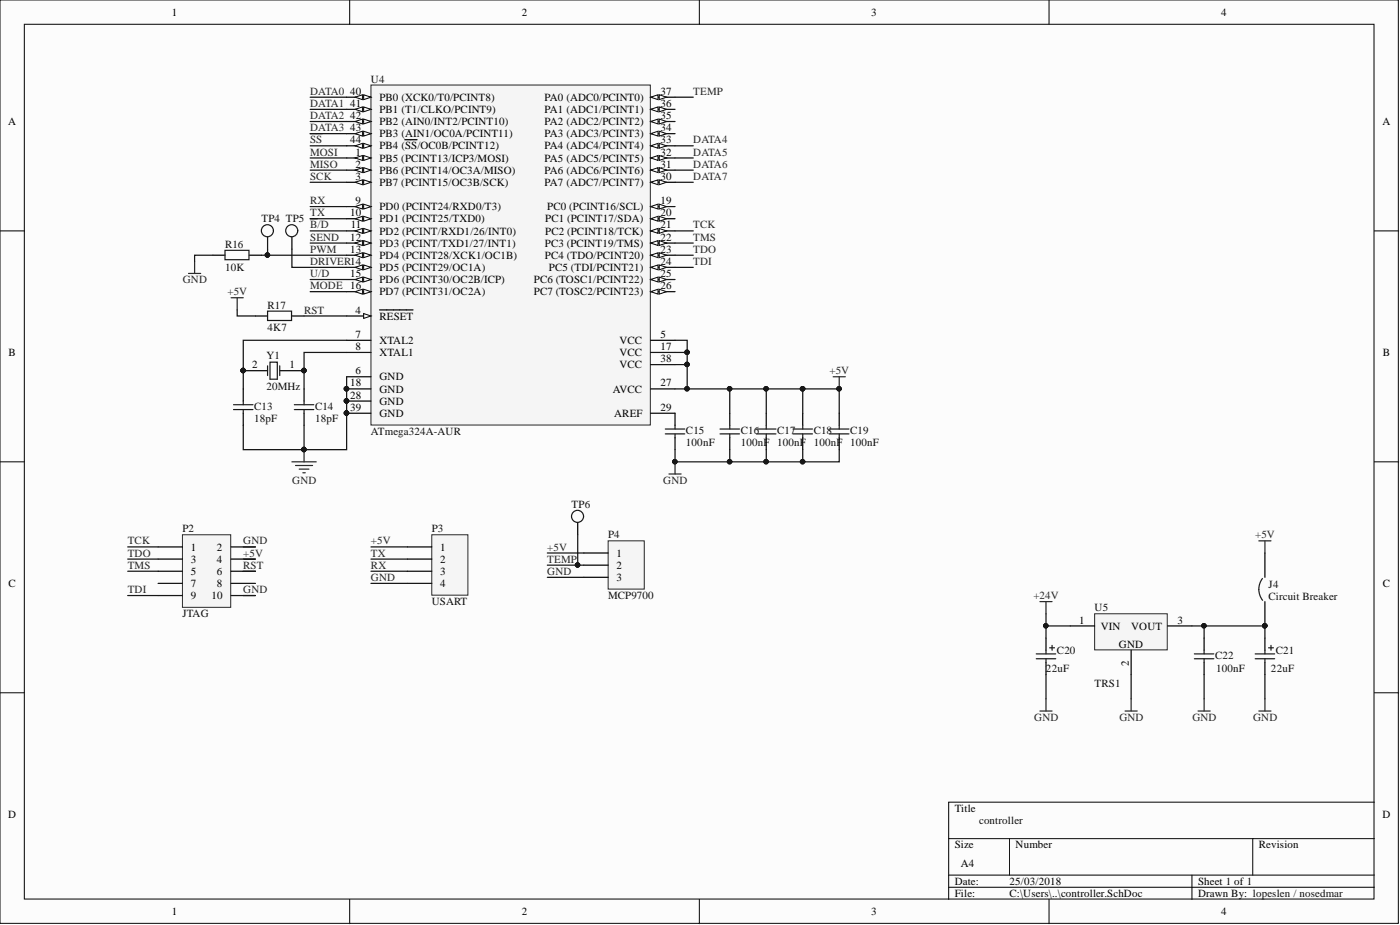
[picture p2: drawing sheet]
<svg xmlns="http://www.w3.org/2000/svg" width="292mm" height="193mm" viewBox="0 0 292 193" stroke-linecap="round" stroke-linejoin="round" font-family="sans-serif">
<defs><g id="words">
<g font-size="2.3">
<text x="35.9" y="3.3">1</text>
<text x="108.9" y="3.3">2</text>
<text x="181.8" y="3.3">3</text>
<text x="254.8" y="3.3">4</text>
<text x="73.1" y="19.8">40</text>
<text x="73.1" y="22.3">41</text>
<text x="79.2" y="21">PB0 (XCK0/T0/PCINT8)</text>
<text x="79.2" y="23.6">PB1 (T1/CLKO/PCINT9)</text>
<text x="113.6" y="23.6">PA1 (ADC1/PCINT1)</text>
<text x="113.6" y="21">PA0 (ADC0/PCINT0)</text>
<text x="137.8" y="22.3">36</text>
<text x="137.8" y="19.8">37</text>
<text x="1.7" y="26.1">A</text>
<text x="73.1" y="24.8">42</text>
<text x="73.1" y="27.4">43</text>
<text x="73.1" y="29.9">44</text>
<text x="79.2" y="26.1">PB2 (AIN0/INT2/PCINT10)</text>
<text x="79.2" y="28.6">PB3 (AIN1/OC0A/PCINT11)</text>
<text x="113.6" y="28.6">PA3 (ADC3/PCINT3)</text>
<text x="113.6" y="26.1">PA2 (ADC2/PCINT2)</text>
<text x="137.8" y="29.9">33</text>
<text x="137.8" y="27.4">34</text>
<text x="137.8" y="24.8">35</text>
<text x="288.4" y="26.1">A</text>
<text x="74.2" y="32.4">1</text>
<text x="74.2" y="35">2</text>
<text x="79.2" y="31.2">PB4 (SS/OC0B/PCINT12)</text>
<text x="79.2" y="33.7">PB5 (PCINT13/ICP3/MOSI)</text>
<text x="113.6" y="33.7">PA5 (ADC5/PCINT5)</text>
<text x="113.6" y="31.2">PA4 (ADC4/PCINT4)</text>
<text x="137.8" y="35">31</text>
<text x="137.8" y="32.4">32</text>
<text x="74.2" y="37.5">3</text>
<text x="79.2" y="36.3">PB6 (PCINT14/OC3A/MISO)</text>
<text x="79.2" y="38.8">PB7 (PCINT15/OC3B/SCK)</text>
<text x="113.6" y="38.8">PA7 (ADC7/PCINT7)</text>
<text x="113.6" y="36.3">PA6 (ADC6/PCINT6)</text>
<text x="137.8" y="37.5">30</text>
<text x="73.1" y="45.1">10</text>
<text x="73.2" y="47.7">11</text>
<text x="74.2" y="42.6">9</text>
<text x="79.2" y="43.9">PD0 (PCINT24/RXD0/T3)</text>
<text x="79.2" y="46.4">PD1 (PCINT25/TXD0)</text>
<text x="113.8" y="46.4">PC1 (PCINT17/SDA)</text>
<text x="114.2" y="43.9">PC0 (PCINT16/SCL)</text>
<text x="137.8" y="42.6">19</text>
<text x="137.8" y="45.1">20</text>
<text x="137.8" y="47.7">21</text>
<text x="73.1" y="50.2">12</text>
<text x="73.1" y="52.7">13</text>
<text x="79.2" y="48.9">PD2 (PCINT/RXD1/26/INT0)</text>
<text x="79.2" y="51.5">PD3 (PCINT/TXD1/27/INT1)</text>
<text x="113.7" y="51.5">PC3 (PCINT19/TMS)</text>
<text x="113.8" y="48.9">PC2 (PCINT18/TCK)</text>
<text x="137.8" y="50.2">22</text>
<text x="137.8" y="52.7">23</text>
<text x="73.1" y="57.8">15</text>
<text x="79.2" y="54">PD4 (PCINT28/XCK1/OC1B)</text>
<text x="79.2" y="56.5">PD5 (PCINT29/OC1A)</text>
<text x="79.2" y="59.1">PD6 (PCINT30/OC2B/ICP)</text>
<text x="111.4" y="59.1">PC6 (TOSC1/PCINT22)</text>
<text x="113.7" y="54">PC4 (TDO/PCINT20)</text>
<text x="114.5" y="56.5">PC5 (TDI/PCINT21)</text>
<text x="137.8" y="55.3">24</text>
<text x="137.8" y="57.8">25</text>
<text x="74.2" y="65.4">4</text>
<text x="79.2" y="61.6">PD7 (PCINT31/OC2A)</text>
<text x="111.4" y="61.6">PC7 (TOSC2/PCINT23)</text>
<text x="137.8" y="60.3">26</text>
<text x="74.2" y="70.5">7</text>
<text x="79.2" y="66.7">RESET</text>
<text x="79.2" y="71.8">XTAL2</text>
<text x="129.3" y="71.8">VCC</text>
<text x="137.8" y="70.5">5</text>
<text x="1.8" y="74.3">B</text>
<text x="52.6" y="76.8">2</text>
<text x="60.4" y="76.8">1</text>
<text x="74.2" y="73">8</text>
<text x="79.2" y="74.3">XTAL1</text>
<text x="129.3" y="74.3">VCC</text>
<text x="129.3" y="76.8">VCC</text>
<text x="137.8" y="73">17</text>
<text x="137.8" y="75.6">38</text>
<text x="288.5" y="74.3">B</text>
<text x="73.1" y="83.2">28</text>
<text x="73.1" y="80.6">18</text>
<text x="74.2" y="78.1">6</text>
<text x="79.2" y="79.4">GND</text>
<text x="79.2" y="81.9">GND</text>
<text x="127.9" y="81.9">AVCC</text>
<text x="137.8" y="80.6">27</text>
<text x="73.1" y="85.7">39</text>
<text x="79.2" y="84.4">GND</text>
<text x="79.2" y="87">GND</text>
<text x="128.2" y="87">AREF</text>
<text x="137.8" y="85.7">29</text>
<text x="39.8" y="114.9">1</text>
<text x="39.8" y="117.4">3</text>
<text x="39.8" y="119.9">5</text>
<text x="45.3" y="114.9">2</text>
<text x="45.3" y="117.4">4</text>
<text x="45.3" y="119.9">6</text>
<text x="91.9" y="114.9">1</text>
<text x="91.9" y="117.4">2</text>
<text x="91.9" y="119.9">3</text>
<text x="128.7" y="116.1">1</text>
<text x="128.7" y="118.7">2</text>
<text x="1.8" y="122.5">C</text>
<text x="39.8" y="122.5">7</text>
<text x="39.8" y="125">9</text>
<text x="44.2" y="125">10</text>
<text x="45.3" y="122.5">8</text>
<text x="91.9" y="122.5">4</text>
<text x="128.7" y="121.2">3</text>
<text x="288.5" y="122.5">C</text>
<text x="225.2" y="130.1">1</text>
<text x="229.7" y="131.3">VIN</text>
<text x="236" y="131.3">VOUT</text>
<text x="245.6" y="130.1">3</text>
<text x="233.5" y="135.1">GND</text>
<text x="235.5" y="138.9" transform="rotate(-90 235.5 138.9)">2</text>
<text x="1.7" y="170.6">D</text>
<text x="199.2" y="169.4">Title</text>
<text x="288.4" y="170.6">D</text>
<text x="199.2" y="177">Size</text>
<text x="211.9" y="177">Number</text>
<text x="262.6" y="177">Revision</text>
<text x="199.2" y="184.6">Date:</text>
<text x="200.5" y="180.8">A4</text>
<text x="210.6" y="184.6">25/03/2018</text>
<text x="250" y="184.6">Sheet 1 of 1</text>
<text x="35.9" y="190.9">1</text>
<text x="108.9" y="190.9">2</text>
<text x="181.8" y="190.9">3</text>
<text x="199.2" y="187.1">File:</text>
<text x="210.6" y="187.1">C:\Users\..\controller.SchDoc</text>
<text x="250" y="187.1">Drawn By: lopeslen / nosedmar</text>
<text x="254.8" y="190.9">4</text>
</g>
<g font-size="2.3" fill="#0e0e0e">
<text x="77.4" y="17.2">U4</text>
<text x="54.6" y="46.4">TP4 TP5</text>
<text x="46.9" y="51.7">R16</text>
<text x="46.9" y="56.5">10K</text>
<text x="55.8" y="64.4">R17</text>
<text x="55.8" y="69">4K7</text>
<text x="55.6" y="74.8">Y1</text>
<text x="55.6" y="81.4">20MHz</text>
<text x="53" y="88">18pF</text>
<text x="53" y="85.4">C13</text>
<text x="65.7" y="88">18pF</text>
<text x="65.7" y="85.4">C14</text>
<text x="77.4" y="90.8">ATmega324A-AUR</text>
<text x="143.1" y="93.1">100nF</text>
<text x="143.1" y="90.5">C15</text>
<text x="154.5" y="93.1">100nF</text>
<text x="154.5" y="90.5">C16</text>
<text x="162.2" y="93.1">100nF</text>
<text x="162.2" y="90.5">C17</text>
<text x="169.8" y="93.1">100nF</text>
<text x="169.8" y="90.5">C18</text>
<text x="177.4" y="93.1">100nF</text>
<text x="177.4" y="90.5">C19</text>
<text x="119.3" y="106">TP6</text>
<text x="38.1" y="111.1">P2</text>
<text x="90.1" y="111.1">P3</text>
<text x="126.9" y="112.3">P4</text>
<text x="126.9" y="125">MCP9700</text>
<text x="264.7" y="122.7">J4</text>
<text x="264.7" y="125.3">Circuit Breaker</text>
<text x="38.1" y="128.8">JTAG</text>
<text x="90.1" y="126.3">USART</text>
<text x="228.4" y="127.5">U5</text>
<text x="220.5" y="136.4">C20</text>
<text x="253.5" y="137.4">C22</text>
<text x="266.2" y="136.4">C21</text>
<text x="218.2" y="140.2">22uF</text>
<text x="228.4" y="143.3">TRS1</text>
<text x="253.8" y="140.2">100nF</text>
<text x="265.2" y="140.2">22uF</text>
<text x="204.3" y="171.9">controller</text>
</g>
<g font-size="2.3" fill="#262626">
<text x="64.7" y="19.8">DATA0</text>
<text x="64.7" y="22.3">DATA1</text>
<text x="144.6" y="19.8">TEMP</text>
<text x="64.7" y="29.9">SS</text>
<text x="64.7" y="24.8">DATA2</text>
<text x="64.7" y="27.4">DATA3</text>
<text x="144.6" y="29.9">DATA4</text>
<text x="64.7" y="32.4">MOSI</text>
<text x="64.7" y="35">MISO</text>
<text x="144.6" y="32.4">DATA5</text>
<text x="144.6" y="35">DATA6</text>
<text x="64.7" y="37.5">SCK</text>
<text x="144.6" y="37.5">DATA7</text>
<text x="64.7" y="45.1">TX</text>
<text x="64.7" y="42.6">RX</text>
<text x="64.7" y="47.7">B/D</text>
<text x="144.6" y="47.7">TCK</text>
<text x="64.7" y="50.2">SEND</text>
<text x="64.7" y="52.7">PWM</text>
<text x="144.6" y="52.7">TDO</text>
<text x="144.6" y="50.2">TMS</text>
<text x="38.1" y="59.1">GND</text>
<text x="64.7" y="55.3">DRIVER14</text>
<text x="64.7" y="57.8">U/D</text>
<text x="144.6" y="55.3">TDI</text>
<text x="47.5" y="61.6">+5V</text>
<text x="63.4" y="65.4">RST</text>
<text x="64.7" y="60.3">MODE 16</text>
<text x="173.1" y="78.1">+5V</text>
<text x="61" y="100.9">GND</text>
<text x="138.4" y="100.9">GND</text>
<text x="26.6" y="113.6">TCK</text>
<text x="50.8" y="113.6">GND</text>
<text x="77.4" y="113.6">+5V</text>
<text x="261.9" y="112.3">+5V</text>
<text x="26.6" y="116.1">TDO</text>
<text x="26.6" y="118.7">TMS</text>
<text x="50.8" y="118.7">RST</text>
<text x="50.8" y="116.1">+5V</text>
<text x="77.4" y="116.1">TX</text>
<text x="77.4" y="118.7">RX</text>
<text x="114.2" y="114.9">+5V</text>
<text x="114.2" y="117.4">TEMP</text>
<text x="114.2" y="119.9">GND</text>
<text x="26.6" y="123.7">TDI</text>
<text x="50.8" y="123.7">GND</text>
<text x="77.4" y="121.2">GND</text>
<text x="215.6" y="125">+24V</text>
<text x="215.8" y="150.4">GND</text>
<text x="233.5" y="150.4">GND</text>
<text x="248.8" y="150.4">GND</text>
<text x="261.5" y="150.4">GND</text>
</g>
</g></defs>
<g fill="#fcfcfc" stroke="#000" stroke-width=".21">
<path d="M0 0h291.8v192.6h-291.8z"/>
<path d="M5.1 5.1h281.6v182.5h-281.6z"/>
</g>
<g fill="none" stroke="#000" stroke-width=".21">
<path d="M73 0v5.1M145.9 0v5.1M218.9 0v5.1M0 48.2h5.1M286.8 48.2h5M0 96.3h5.1M286.8 96.3h5M0 144.5h5.1M286.8 144.5h5M197.9 175h88.9M210.6 175v7.6M261.4 175v7.6"/>
<path d="M286.8 167.3h-88.9v20.3M73 187.6v5.1M145.9 187.6v5.1M197.9 182.6h88.9M197.9 185.1h88.9M218.9 187.6v5.1M248.7 182.6v5"/>
</g>
<g fill="none" stroke="#000" stroke-width=".25">
<path d="M44.4 53.2h2.5M52 53.2h2.6M50.8 77.3h5M53.3 65.9h2.5M58.4 77.3h5M60.9 65.9h2.5M50.8 81.1v2.6M50.8 86.2v2.5M63.4 81.1v2.6M63.4 86.2v2.5M140.8 86.2v2.5M140.8 91.3v2.5"/>
<path d="M251.2 133.1v2.6M251.2 138.2v2.5"/>
</g>
<g fill="none" stroke="#1c1c1c" stroke-width=".25">
<path d="M46.9 52.2h5v2h-5zM55.8 64.9h5v2h-5zM55.8 76.3v2M56.3 75.6h1.6v3.5h-1.6zM58.4 76.3v2M48.7 84.4h4.1M48.7 85.4h4.1M50.8 83.7v.7M50.8 85.4v.8M61.4 84.4h4.1M61.4 85.4h4.1M63.4 83.7v.7"/>
<path d="M63.4 85.4v.8M138.8 89.5h4.1M138.8 90.5h4.1M140.8 88.7v.8M140.8 90.5v.8M249.2 136.4h4.1M249.2 137.4h4.1M251.2 135.7v.7M251.2 137.4v.8"/>
</g>
<g fill="none" stroke="#262626" stroke-width=".25">
<path d="M39.3 57h2.6M40.6 54.5v2.5M48.2 62.1h2.6M49.5 62.1v2.6M139.6 98.9h2.5M140.8 96.3v2.6M262.6 112.8h2.6M263.9 112.8v2.6M217 125.5h2.5M218.2 125.5v2.5M217 148.3h2.5M218.2 145.8v2.5"/>
<path d="M234.7 148.3h2.6M236 145.8v2.5M250 148.3h2.5M251.2 145.8v2.5M262.6 148.3h2.6M263.9 145.8v2.5"/>
</g>
<g fill="#0e0e0e" stroke="#0e0e0e" stroke-width=".21">
<circle cx="63.4" cy="77.3" r=".47"/>
<circle cx="50.7" cy="77.3" r=".47"/>
<circle cx="140.8" cy="96.3" r=".47"/>
</g>
<path d="M126.9 112.8h7.5v10.1h-7.5z" fill="#f5f5f5" stroke="#262626" stroke-width=".21"/>
<path d="M121.8 115.4h5.1M121.8 117.9h5.1M121.8 120.4h5.1" fill="none" stroke="#000" stroke-width=".25"/>
<path d="M90.1 111.6h7.5v12.6h-7.5z" fill="#f5f5f5" stroke="#262626" stroke-width=".21"/>
<path d="M85 114.1h5.1M85 116.6h5.1M85 119.2h5.1M85 121.7h5.1M218.2 133.1v2.6M218.2 138.2v2.5M263.9 133.1v2.6M263.9 138.2v2.5" fill="none" stroke="#000" stroke-width=".25"/>
<path d="M216.2 136.4h4.1M216.2 137.4h4.1M218.2 135.7v.7M218.2 137.4v.8M219 135.1h1M219.5 134.6v1.1M261.9 136.4h4M261.9 137.4h4M263.9 135.7v.7M263.9 137.4v.8M264.7 135.1h1M265.2 134.6v1.1" fill="none" stroke="#1c1c1c" stroke-width=".25"/>
<path d="M77.4 17.7h58.3v71h-58.3z" fill="#f5f5f5" stroke="#262626" stroke-width=".21"/>
<path d="M72.3 20.3h5.1" fill="none" stroke="#000" stroke-width=".25"/>
<path d="M75.9 19.8l1.5 .5-1.5 .5z" fill="#fcfcfc"/>
<path d="M75.9 19.8l1.5 .5-1.5 .5z" fill="none" stroke="#000" stroke-width=".21"/>
<path d="M74.1 20.3l1.5-.5v1z" fill="#fcfcfc"/>
<path d="M74.1 20.3l1.5-.5v1z" fill="none" stroke="#000" stroke-width=".21"/>
<path d="M72.3 22.8h5.1" fill="none" stroke="#000" stroke-width=".25"/>
<path d="M75.9 22.3l1.5 .5-1.5 .5z" fill="#fcfcfc"/>
<path d="M75.9 22.3l1.5 .5-1.5 .5z" fill="none" stroke="#000" stroke-width=".21"/>
<path d="M74.1 22.8l1.5-.5v1z" fill="#fcfcfc"/>
<path d="M74.1 22.8l1.5-.5v1z" fill="none" stroke="#000" stroke-width=".21"/>
<path d="M72.3 25.3h5.1" fill="none" stroke="#000" stroke-width=".25"/>
<path d="M75.9 24.8l1.5 .5-1.5 .6z" fill="#fcfcfc"/>
<path d="M75.9 24.8l1.5 .5-1.5 .6z" fill="none" stroke="#000" stroke-width=".21"/>
<path d="M74.1 25.3l1.5-.5v1.1z" fill="#fcfcfc"/>
<path d="M74.1 25.3l1.5-.5v1.1z" fill="none" stroke="#000" stroke-width=".21"/>
<path d="M72.3 27.9h5.1" fill="none" stroke="#000" stroke-width=".25"/>
<path d="M75.9 27.4l1.5 .5-1.5 .5z" fill="#fcfcfc"/>
<path d="M75.9 27.4l1.5 .5-1.5 .5z" fill="none" stroke="#000" stroke-width=".21"/>
<path d="M74.1 27.9l1.5-.5v1z" fill="#fcfcfc"/>
<path d="M74.1 27.9l1.5-.5v1z" fill="none" stroke="#000" stroke-width=".21"/>
<path d="M72.3 30.4h5.1" fill="none" stroke="#000" stroke-width=".25"/>
<path d="M75.9 29.9l1.5 .5-1.5 .5z" fill="#fcfcfc"/>
<path d="M75.9 29.9l1.5 .5-1.5 .5z" fill="none" stroke="#000" stroke-width=".21"/>
<path d="M74.1 30.4l1.5-.5v1z" fill="#fcfcfc"/>
<path d="M74.1 30.4l1.5-.5v1z" fill="none" stroke="#000" stroke-width=".21"/>
<path d="M72.3 33h5.1M84.5 29.2h2.5" fill="none" stroke="#000" stroke-width=".25"/>
<path d="M75.9 32.4l1.5 .6-1.5 .5z" fill="#fcfcfc"/>
<path d="M75.9 32.4l1.5 .6-1.5 .5z" fill="none" stroke="#000" stroke-width=".21"/>
<path d="M74.1 33l1.5-.6v1.1z" fill="#fcfcfc"/>
<path d="M74.1 33l1.5-.6v1.1z" fill="none" stroke="#000" stroke-width=".21"/>
<path d="M72.3 35.5h5.1" fill="none" stroke="#000" stroke-width=".25"/>
<path d="M75.9 35l1.5 .5-1.5 .5z" fill="#fcfcfc"/>
<path d="M75.9 35l1.5 .5-1.5 .5z" fill="none" stroke="#000" stroke-width=".21"/>
<path d="M74.1 35.5l1.5-.5v1z" fill="#fcfcfc"/>
<path d="M74.1 35.5l1.5-.5v1z" fill="none" stroke="#000" stroke-width=".21"/>
<path d="M72.3 38h5.1" fill="none" stroke="#000" stroke-width=".25"/>
<path d="M75.9 37.5l1.5 .5-1.5 .5z" fill="#fcfcfc"/>
<path d="M75.9 37.5l1.5 .5-1.5 .5z" fill="none" stroke="#000" stroke-width=".21"/>
<path d="M74.1 38l1.5-.5v1z" fill="#fcfcfc"/>
<path d="M74.1 38l1.5-.5v1z" fill="none" stroke="#000" stroke-width=".21"/>
<path d="M72.3 65.9h5.1" fill="none" stroke="#000" stroke-width=".25"/>
<path d="M75.9 65.4l1.5 .5-1.5 .5z" fill="#fcfcfc"/>
<path d="M75.9 65.4l1.5 .5-1.5 .5z" fill="none" stroke="#000" stroke-width=".21"/>
<path d="M72.3 43.1h5.1M79.2 64.7h7" fill="none" stroke="#000" stroke-width=".25"/>
<path d="M75.9 42.6l1.5 .5-1.5 .5z" fill="#fcfcfc"/>
<path d="M75.9 42.6l1.5 .5-1.5 .5z" fill="none" stroke="#000" stroke-width=".21"/>
<path d="M74.1 43.1l1.5-.5v1z" fill="#fcfcfc"/>
<path d="M74.1 43.1l1.5-.5v1z" fill="none" stroke="#000" stroke-width=".21"/>
<path d="M72.3 45.6h5.1" fill="none" stroke="#000" stroke-width=".25"/>
<path d="M75.9 45.1l1.5 .5-1.5 .5z" fill="#fcfcfc"/>
<path d="M75.9 45.1l1.5 .5-1.5 .5z" fill="none" stroke="#000" stroke-width=".21"/>
<path d="M74.1 45.6l1.5-.5v1z" fill="#fcfcfc"/>
<path d="M74.1 45.6l1.5-.5v1z" fill="none" stroke="#000" stroke-width=".21"/>
<path d="M72.3 48.2h5.1" fill="none" stroke="#000" stroke-width=".25"/>
<path d="M75.9 47.7l1.5 .5-1.5 .5z" fill="#fcfcfc"/>
<path d="M75.9 47.7l1.5 .5-1.5 .5z" fill="none" stroke="#000" stroke-width=".21"/>
<path d="M74.1 48.2l1.5-.5v1z" fill="#fcfcfc"/>
<path d="M74.1 48.2l1.5-.5v1z" fill="none" stroke="#000" stroke-width=".21"/>
<path d="M72.3 50.7h5.1" fill="none" stroke="#000" stroke-width=".25"/>
<path d="M75.9 50.2l1.5 .5-1.5 .5z" fill="#fcfcfc"/>
<path d="M75.9 50.2l1.5 .5-1.5 .5z" fill="none" stroke="#000" stroke-width=".21"/>
<path d="M74.1 50.7l1.5-.5v1z" fill="#fcfcfc"/>
<path d="M74.1 50.7l1.5-.5v1z" fill="none" stroke="#000" stroke-width=".21"/>
<path d="M72.3 53.2h5.1" fill="none" stroke="#000" stroke-width=".25"/>
<path d="M75.9 52.7l1.5 .5-1.5 .5z" fill="#fcfcfc"/>
<path d="M75.9 52.7l1.5 .5-1.5 .5z" fill="none" stroke="#000" stroke-width=".21"/>
<path d="M74.1 53.2l1.5-.5v1z" fill="#fcfcfc"/>
<path d="M74.1 53.2l1.5-.5v1z" fill="none" stroke="#000" stroke-width=".21"/>
<path d="M72.3 55.8h5.1" fill="none" stroke="#000" stroke-width=".25"/>
<path d="M75.9 55.3l1.5 .5-1.5 .5z" fill="#fcfcfc"/>
<path d="M75.9 55.3l1.5 .5-1.5 .5z" fill="none" stroke="#000" stroke-width=".21"/>
<path d="M74.1 55.8l1.5-.5v1z" fill="#fcfcfc"/>
<path d="M74.1 55.8l1.5-.5v1z" fill="none" stroke="#000" stroke-width=".21"/>
<path d="M72.3 58.3h5.1" fill="none" stroke="#000" stroke-width=".25"/>
<path d="M75.9 57.8l1.5 .5-1.5 .5z" fill="#fcfcfc"/>
<path d="M75.9 57.8l1.5 .5-1.5 .5z" fill="none" stroke="#000" stroke-width=".21"/>
<path d="M74.1 58.3l1.5-.5v1z" fill="#fcfcfc"/>
<path d="M74.1 58.3l1.5-.5v1z" fill="none" stroke="#000" stroke-width=".21"/>
<path d="M72.3 60.8h5.1" fill="none" stroke="#000" stroke-width=".25"/>
<path d="M75.9 60.3l1.5 .5-1.5 .6z" fill="#fcfcfc"/>
<path d="M75.9 60.3l1.5 .5-1.5 .6z" fill="none" stroke="#000" stroke-width=".21"/>
<path d="M74.1 60.8l1.5-.5v1.1z" fill="#fcfcfc"/>
<path d="M74.1 60.8l1.5-.5v1.1z" fill="none" stroke="#000" stroke-width=".21"/>
<path d="M135.8 43.1h5M72.3 71h5.1M72.3 73.5h5.1M72.3 78.6h5.1" fill="none" stroke="#000" stroke-width=".25"/>
<path d="M135.8 43.1l1.5-.5v1z" fill="#fcfcfc"/>
<path d="M135.8 43.1l1.5-.5v1z" fill="none" stroke="#000" stroke-width=".21"/>
<path d="M137.5 42.6l1.6 .5-1.6 .5z" fill="#fcfcfc"/>
<path d="M137.5 42.6l1.6 .5-1.6 .5z" fill="none" stroke="#000" stroke-width=".21"/>
<path d="M135.8 45.6h5" fill="none" stroke="#000" stroke-width=".25"/>
<path d="M135.8 45.6l1.5-.5v1z" fill="#fcfcfc"/>
<path d="M135.8 45.6l1.5-.5v1z" fill="none" stroke="#000" stroke-width=".21"/>
<path d="M137.5 45.1l1.6 .5-1.6 .5z" fill="#fcfcfc"/>
<path d="M137.5 45.1l1.6 .5-1.6 .5z" fill="none" stroke="#000" stroke-width=".21"/>
<path d="M135.8 48.2h5" fill="none" stroke="#000" stroke-width=".25"/>
<path d="M135.8 48.2l1.5-.5v1z" fill="#fcfcfc"/>
<path d="M135.8 48.2l1.5-.5v1z" fill="none" stroke="#000" stroke-width=".21"/>
<path d="M137.5 47.7l1.6 .5-1.6 .5z" fill="#fcfcfc"/>
<path d="M137.5 47.7l1.6 .5-1.6 .5z" fill="none" stroke="#000" stroke-width=".21"/>
<path d="M135.8 50.7h5" fill="none" stroke="#000" stroke-width=".25"/>
<path d="M135.8 50.7l1.5-.5v1z" fill="#fcfcfc"/>
<path d="M135.8 50.7l1.5-.5v1z" fill="none" stroke="#000" stroke-width=".21"/>
<path d="M137.5 50.2l1.6 .5-1.6 .5z" fill="#fcfcfc"/>
<path d="M137.5 50.2l1.6 .5-1.6 .5z" fill="none" stroke="#000" stroke-width=".21"/>
<path d="M135.8 53.2h5" fill="none" stroke="#000" stroke-width=".25"/>
<path d="M135.8 53.2l1.5-.5v1z" fill="#fcfcfc"/>
<path d="M135.8 53.2l1.5-.5v1z" fill="none" stroke="#000" stroke-width=".21"/>
<path d="M137.5 52.7l1.6 .5-1.6 .5z" fill="#fcfcfc"/>
<path d="M137.5 52.7l1.6 .5-1.6 .5z" fill="none" stroke="#000" stroke-width=".21"/>
<path d="M135.8 55.8h5" fill="none" stroke="#000" stroke-width=".25"/>
<path d="M135.8 55.8l1.5-.5v1z" fill="#fcfcfc"/>
<path d="M135.8 55.8l1.5-.5v1z" fill="none" stroke="#000" stroke-width=".21"/>
<path d="M137.5 55.3l1.6 .5-1.6 .5z" fill="#fcfcfc"/>
<path d="M137.5 55.3l1.6 .5-1.6 .5z" fill="none" stroke="#000" stroke-width=".21"/>
<path d="M135.8 58.3h5" fill="none" stroke="#000" stroke-width=".25"/>
<path d="M135.8 58.3l1.5-.5v1z" fill="#fcfcfc"/>
<path d="M135.8 58.3l1.5-.5v1z" fill="none" stroke="#000" stroke-width=".21"/>
<path d="M137.5 57.8l1.6 .5-1.6 .5z" fill="#fcfcfc"/>
<path d="M137.5 57.8l1.6 .5-1.6 .5z" fill="none" stroke="#000" stroke-width=".21"/>
<path d="M135.8 60.8h5" fill="none" stroke="#000" stroke-width=".25"/>
<path d="M135.8 60.8l1.5-.5v1.1z" fill="#fcfcfc"/>
<path d="M135.8 60.8l1.5-.5v1.1z" fill="none" stroke="#000" stroke-width=".21"/>
<path d="M137.5 60.3l1.6 .5-1.6 .6z" fill="#fcfcfc"/>
<path d="M137.5 60.3l1.6 .5-1.6 .6z" fill="none" stroke="#000" stroke-width=".21"/>
<path d="M135.8 38h5M72.3 83.7h5.1M135.8 86.2h5M135.8 81.1h5" fill="none" stroke="#000" stroke-width=".25"/>
<circle cx="72.3" cy="83.6" r=".47" fill="#0e0e0e" stroke="#0e0e0e" stroke-width=".21"/>
<path d="M135.8 38l1.5-.5v1z" fill="#fcfcfc"/>
<path d="M135.8 38l1.5-.5v1z" fill="none" stroke="#000" stroke-width=".21"/>
<path d="M137.5 37.5l1.6 .5-1.6 .5z" fill="#fcfcfc"/>
<path d="M137.5 37.5l1.6 .5-1.6 .5z" fill="none" stroke="#000" stroke-width=".21"/>
<path d="M135.8 35.5h5" fill="none" stroke="#000" stroke-width=".25"/>
<path d="M135.8 35.5l1.5-.5v1z" fill="#fcfcfc"/>
<path d="M135.8 35.5l1.5-.5v1z" fill="none" stroke="#000" stroke-width=".21"/>
<path d="M137.5 35l1.6 .5-1.6 .5z" fill="#fcfcfc"/>
<path d="M137.5 35l1.6 .5-1.6 .5z" fill="none" stroke="#000" stroke-width=".21"/>
<path d="M135.8 33h5" fill="none" stroke="#000" stroke-width=".25"/>
<path d="M135.8 33l1.5-.6v1.1z" fill="#fcfcfc"/>
<path d="M135.8 33l1.5-.6v1.1z" fill="none" stroke="#000" stroke-width=".21"/>
<path d="M137.5 32.4l1.6 .6-1.6 .5z" fill="#fcfcfc"/>
<path d="M137.5 32.4l1.6 .6-1.6 .5z" fill="none" stroke="#000" stroke-width=".21"/>
<path d="M135.8 30.4h5" fill="none" stroke="#000" stroke-width=".25"/>
<path d="M135.8 30.4l1.5-.5v1z" fill="#fcfcfc"/>
<path d="M135.8 30.4l1.5-.5v1z" fill="none" stroke="#000" stroke-width=".21"/>
<path d="M137.5 29.9l1.6 .5-1.6 .5z" fill="#fcfcfc"/>
<path d="M137.5 29.9l1.6 .5-1.6 .5z" fill="none" stroke="#000" stroke-width=".21"/>
<path d="M135.8 27.9h5" fill="none" stroke="#000" stroke-width=".25"/>
<path d="M135.8 27.9l1.5-.5v1z" fill="#fcfcfc"/>
<path d="M135.8 27.9l1.5-.5v1z" fill="none" stroke="#000" stroke-width=".21"/>
<path d="M137.5 27.4l1.6 .5-1.6 .5z" fill="#fcfcfc"/>
<path d="M137.5 27.4l1.6 .5-1.6 .5z" fill="none" stroke="#000" stroke-width=".21"/>
<path d="M135.8 25.3h5" fill="none" stroke="#000" stroke-width=".25"/>
<path d="M135.8 25.3l1.5-.5v1.1z" fill="#fcfcfc"/>
<path d="M135.8 25.3l1.5-.5v1.1z" fill="none" stroke="#000" stroke-width=".21"/>
<path d="M137.5 24.8l1.6 .5-1.6 .6z" fill="#fcfcfc"/>
<path d="M137.5 24.8l1.6 .5-1.6 .6z" fill="none" stroke="#000" stroke-width=".21"/>
<path d="M135.8 22.8h5" fill="none" stroke="#000" stroke-width=".25"/>
<path d="M135.8 22.8l1.5-.5v1z" fill="#fcfcfc"/>
<path d="M135.8 22.8l1.5-.5v1z" fill="none" stroke="#000" stroke-width=".21"/>
<path d="M137.5 22.3l1.6 .5-1.6 .5z" fill="#fcfcfc"/>
<path d="M137.5 22.3l1.6 .5-1.6 .5z" fill="none" stroke="#000" stroke-width=".21"/>
<path d="M135.8 20.3h5" fill="none" stroke="#000" stroke-width=".25"/>
<path d="M135.8 20.3l1.5-.5v1z" fill="#fcfcfc"/>
<path d="M135.8 20.3l1.5-.5v1z" fill="none" stroke="#000" stroke-width=".21"/>
<path d="M137.5 19.8l1.6 .5-1.6 .5z" fill="#fcfcfc"/>
<path d="M137.5 19.8l1.6 .5-1.6 .5z" fill="none" stroke="#000" stroke-width=".21"/>
<g fill="none" stroke="#000" stroke-width=".25">
<path d="M135.8 71h5M135.8 73.5h5M135.8 76.1h5M72.3 81.1h5.1M72.3 86.2h5.1M152.3 86.2v2.5M152.3 91.3v2.5M159.9 86.2v2.5M159.9 91.3v2.5M167.5 86.2v2.5M167.5 91.3v2.5M175.1 86.2v2.5"/>
<path d="M175.1 91.3v2.5"/>
</g>
<g fill="#0e0e0e" stroke="#0e0e0e" stroke-width=".21">
<circle cx="72.3" cy="81.1" r=".47"/>
<circle cx="72.3" cy="86.2" r=".47"/>
<circle cx="72.3" cy="83.6" r=".47"/>
<circle cx="63.4" cy="93.8" r=".47"/>
<circle cx="175.1" cy="81.1" r=".47"/>
</g>
<path d="M173.8 78.6h2.6M175.1 78.6v2.5M60.9 96.3h5.1M61.7 97.1h3.5M62.4 97.9h2.1M63.2 98.6h.5M63.4 93.8v2.5" fill="none" stroke="#262626" stroke-width=".25"/>
<g fill="none" stroke="#1c1c1c" stroke-width=".25">
<path d="M150.2 89.5h4.1M150.2 90.5h4.1M152.3 88.7v.8M152.3 90.5v.8M157.8 89.5h4.1M157.8 90.5h4.1M159.9 88.7v.8M159.9 90.5v.8M165.5 89.5h4M165.5 90.5h4M167.5 88.7v.8M167.5 90.5v.8"/>
<path d="M173.1 89.5h4M173.1 90.5h4M175.1 88.7v.8M175.1 90.5v.8"/>
</g>
<path d="M38.1 111.6h10v15.1h-10z" fill="#f5f5f5" stroke="#262626" stroke-width=".21"/>
<path d="M33 114.1h5.1M33 116.6h5.1M33 119.2h5.1M48.2 114.1h5.1M48.2 116.6h5.1M48.2 119.2h5.1M33 121.7h5.1M33 124.2h5.1M48.2 121.7h5.1M48.2 124.2h5.1" fill="none" stroke="#000" stroke-width=".25"/>
<path d="M64.7 27.9h2.5M64.7 45.6h1.5" fill="none" stroke="#262626" stroke-width=".25"/>
<path d="M228.4 128h15.1v7.6h-15.1z" fill="#f5f5f5" stroke="#262626" stroke-width=".21"/>
<path d="M55.8 49.4v2.6M60.9 49.4v2.6M120.5 109v2.6M263.9 115.4v5M223.3 130.6h5.1M236 135.7v5M243.6 130.6h5.1M263.9 125.5v5.1" fill="none" stroke="#000" stroke-width=".25"/>
<g fill="none" stroke="#1c1c1c" stroke-width=".25">
<path d="M263.4 120.7a3.8 3.8 0 0 0 0 4.5"/>
<circle cx="55.8" cy="48.1" r="1.26"/>
<circle cx="60.9" cy="48.1" r="1.26"/>
<circle cx="120.5" cy="107.7" r="1.26"/>
</g>
<g fill="none" stroke="#0e0e0e" stroke-width=".25">
<path d="M64.7 20.3h7.6M64.7 22.8h7.6M64.7 25.3h7.6M64.7 27.9h7.6M64.7 38h7.6M64.7 35.5h7.6M64.7 33h7.6M64.7 30.4h7.6M140.8 20.3h3.8M140.8 38h3.8M140.8 35.5h3.8M140.8 33h3.8"/>
<path d="M140.8 30.4h3.8M44.4 53.2h-3.8v1.3M54.6 53.2h17.7M55.8 52v1.2M60.9 52v3.8h11.4M64.7 48.2h7.6M64.7 50.7h7.6M64.7 45.6h7.6M64.7 43.1h7.6M64.7 58.3h7.6M140.8 48.2h3.8M140.8 53.2h3.8"/>
<path d="M140.8 50.7h3.8M140.8 55.8h3.8M49.5 64.7v1.2h3.8M63.4 65.9h8.9M64.7 60.8h7.6M72.3 71h-21.5v10.1M72.3 73.5h-8.9v7.6M72.3 78.6v15.2h-8.9M140.8 71h2.6v2.5M140.8 73.5h2.6v7.6h-2.6M140.8 76.1h2.6M50.8 88.7v5.1h12.6v-5.1"/>
<path d="M140.8 93.8v2.5h34.3v-2.5M143.4 81.1h8.9v5.1M152.3 81.1h15.2M152.3 93.8v2.5M159.9 81.1v5.1M159.9 93.8v2.5M167.5 81.1h7.6v5.1M167.5 81.1v5.1M167.5 93.8v2.5M26.6 116.6h6.4M26.6 119.2h6.4M26.6 114.1h6.4"/>
<path d="M50.8 116.6h2.5M50.8 119.2h2.5M50.8 114.1h2.5M77.4 116.6h7.6M77.4 119.2h7.6M77.4 114.1h7.6M114.2 117.9h7.6M114.2 115.4h7.6M120.5 111.6v6.3M26.6 124.2h6.4M50.8 124.2h2.5M77.4 121.7h7.6"/>
<path d="M114.2 120.4h7.6M218.2 128v5.1M218.2 130.6h5.1M248.7 130.6h2.5v2.5M251.2 130.6h12.7v2.5M218.2 140.7v5.1M236 140.7v5.1M251.2 140.7v5.1M263.9 140.7v5.1"/>
</g>
<g fill="#0e0e0e" stroke="#0e0e0e" stroke-width=".21">
<circle cx="218.2" cy="130.5" r=".47"/>
<circle cx="251.2" cy="130.5" r=".47"/>
<circle cx="263.9" cy="130.5" r=".47"/>
<circle cx="120.5" cy="117.9" r=".47"/>
<circle cx="63.4" cy="93.8" r=".47"/>
<circle cx="50.7" cy="77.3" r=".47"/>
<circle cx="63.4" cy="77.3" r=".47"/>
<circle cx="72.3" cy="81.1" r=".47"/>
<circle cx="72.3" cy="83.6" r=".47"/>
<circle cx="72.3" cy="86.2" r=".47"/>
<circle cx="152.2" cy="96.3" r=".47"/>
<circle cx="159.8" cy="96.3" r=".47"/>
<circle cx="167.4" cy="96.3" r=".47"/>
<circle cx="143.3" cy="73.5" r=".47"/>
<circle cx="143.3" cy="76" r=".47"/>
<circle cx="167.4" cy="81.1" r=".47"/>
<circle cx="159.8" cy="81.1" r=".47"/>
<circle cx="175.1" cy="81.1" r=".47"/>
<circle cx="143.3" cy="81.1" r=".47"/>
<circle cx="152.2" cy="81.1" r=".47"/>
<circle cx="140.8" cy="96.3" r=".47"/>
<circle cx="55.8" cy="53.2" r=".47"/>
</g>
<use href="#words"/>
</svg>
